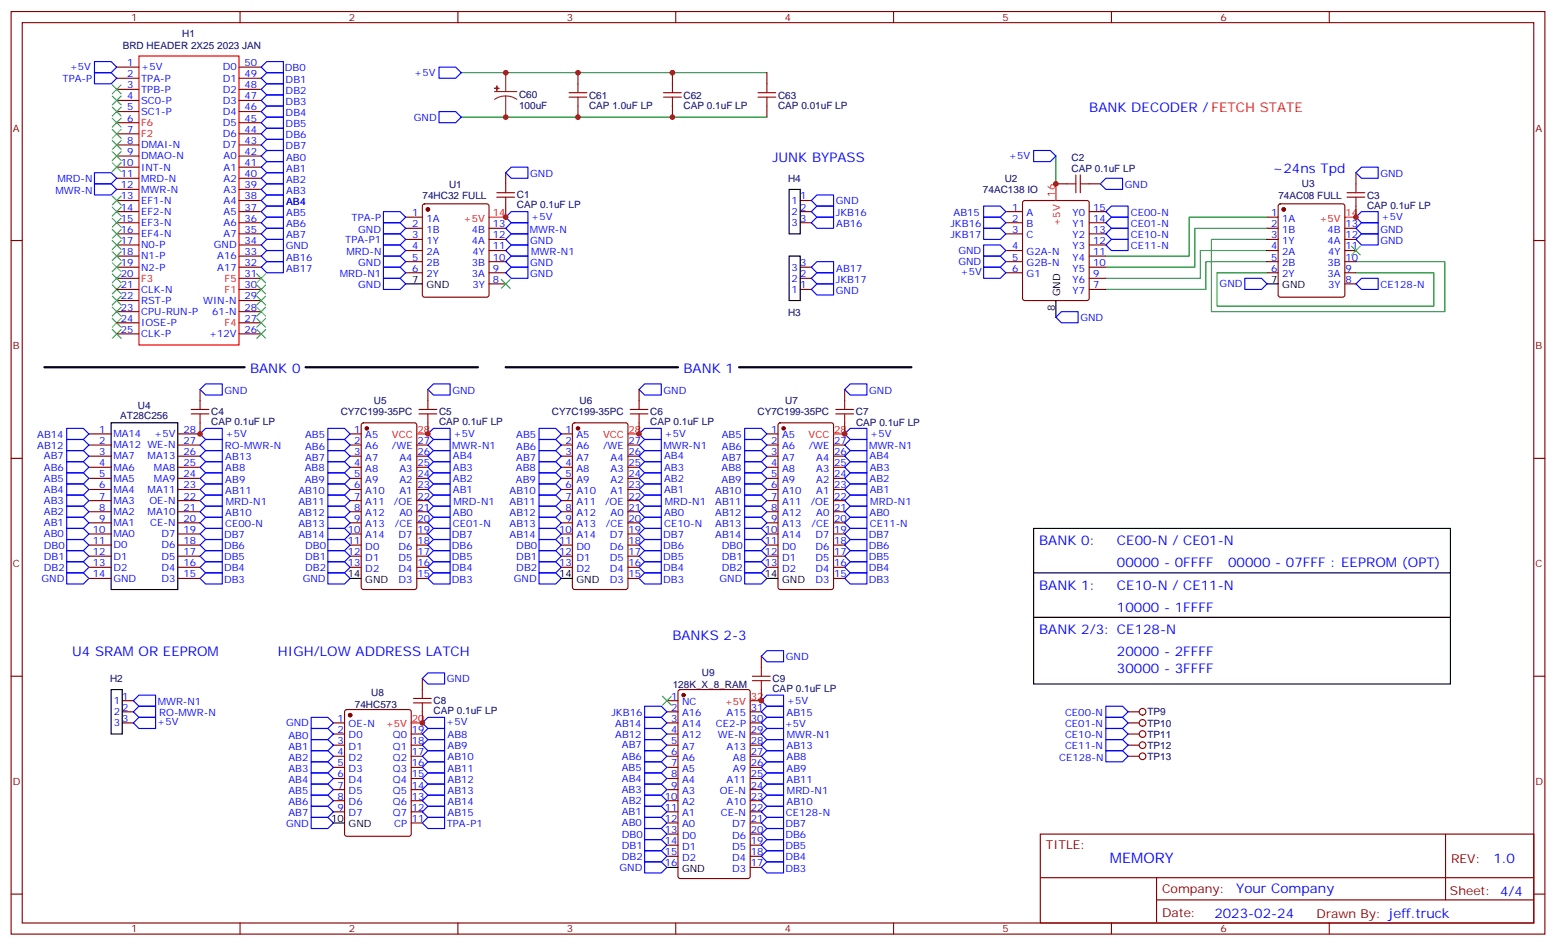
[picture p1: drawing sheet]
<svg xmlns="http://www.w3.org/2000/svg" width="494mm" height="300mm" viewBox="0 0 494 300" stroke-linecap="round" stroke-linejoin="round" font-family="sans-serif">
<defs><g id="words">
<text font-size="4.6" fill="#00f" x="352.3" y="273.8">MEMORY</text>
<g font-size="4.2" fill="#00f">
<text x="345.7" y="35.4">BANK DECODER / FETCH STATE</text>
<text x="245.2" y="51.3">JUNK BYPASS</text>
<text x="403.9" y="54.8">~24ns Tpd</text>
<text x="79.4" y="118.3">BANK 0</text>
<text x="217" y="118.3">BANK 1</text>
<text x="329.8" y="173">BANK 0:</text>
<text x="354.5" y="173">CE00-N / CE01-N</text>
<text x="354.5" y="180.1">00000 - 0FFFF</text>
<text x="389.8" y="180.1">00000 - 07FFF : EEPROM (OPT)</text>
<text x="329.8" y="187.1">BANK 1:</text>
<text x="354.5" y="187.1">CE10-N / CE11-N</text>
<text x="354.5" y="194.2">10000 - 1FFFF</text>
<text x="213.4" y="203">BANKS 2-3</text>
<text x="329.8" y="201.2">BANK 2/3: CE128-N</text>
<text x="22.9" y="208.3">U4 SRAM OR EEPROM</text>
<text x="88.2" y="208.3">HIGH/LOW ADDRESS LATCH</text>
<text x="354.5" y="208.3">20000 - 2FFFF</text>
<text x="354.5" y="213.6">30000 - 3FFFF</text>
<text x="474" y="274">1.0</text>
<text x="392.4" y="283.5">Your Company</text>
<text x="385.5" y="291.4">2023-02-24</text>
</g>
<g font-size="3.9" fill="#800">
<text x="332" y="269.3">TITLE:</text>
<text x="460.6" y="274">REV:</text>
<text x="368.9" y="283.5">Company:</text>
<text x="460.2" y="284.1">Sheet: 4/4</text>
<text x="368.9" y="291.2">Date:</text>
<text x="417.9" y="291.3">Drawn By: jeff.truck</text>
</g>
<g font-size="3.2" fill="#800">
<text x="41.6" y="6.7">1</text>
<text x="110.8" y="6.7">2</text>
<text x="179.9" y="6.7">3</text>
<text x="249.1" y="6.7">4</text>
<text x="318.2" y="6.7">5</text>
<text x="387.3" y="6.7">6</text>
<text x="4.1" y="41.8">A</text>
<text x="487.4" y="41.8">A</text>
<text x="4.1" y="110.9">B</text>
<text x="487.4" y="110.9">B</text>
<text x="4.1" y="180.1">C</text>
<text x="487.4" y="180.1">C</text>
<text x="4.1" y="249.2">D</text>
<text x="487.4" y="249.2">D</text>
<text x="41.6" y="295.9">1</text>
<text x="110.8" y="295.9">2</text>
<text x="179.9" y="295.9">3</text>
<text x="249.1" y="295.9">4</text>
<text x="318.2" y="295.9">5</text>
<text x="387.3" y="295.9">6</text>
</g>
<g font-size="3.2" fill="#000080">
<text x="57.9" y="11.9">H1</text>
<text x="39" y="15.4">BRD HEADER 2X25 2023 JAN</text>
<text x="164.7" y="34.5">100uF</text>
<text x="164.7" y="31.2">C60</text>
<text x="187" y="34.4">CAP 1.0uF LP</text>
<text x="187" y="31.3">C61</text>
<text x="217" y="34.4">CAP 0.1uF LP</text>
<text x="217" y="31.3">C62</text>
<text x="246.9" y="34.4">CAP 0.01uF LP</text>
<text x="246.9" y="31.3">C63</text>
<text x="340.1" y="51.2">C2</text>
<text x="142.5" y="59.5">U1</text>
<text x="250.1" y="57.7">H4</text>
<text x="318.9" y="57.7">U2</text>
<text x="340.1" y="54.5">CAP 0.1uF LP</text>
<text x="413.3" y="59.5">U3</text>
<text x="134.1" y="63.1">74HC32 FULL</text>
<text x="164" y="62.9">C1</text>
<text x="312" y="61.2">74AC138 IO</text>
<text x="405.8" y="63">74AC08 FULL</text>
<text x="433.9" y="63.1">C3</text>
<text x="164" y="66.1">CAP 0.1uF LP</text>
<text x="433.9" y="66.2">CAP 0.1uF LP</text>
<text x="250.1" y="100.2">H3</text>
<text x="43.8" y="129.8">U4</text>
<text x="67" y="131.8">C4</text>
<text x="108.1" y="131.8">CY7C199-35PC</text>
<text x="118.7" y="128.3">U5</text>
<text x="139.4" y="131.8">C5</text>
<text x="175.2" y="131.8">CY7C199-35PC</text>
<text x="184" y="128.3">U6</text>
<text x="206.4" y="131.8">C6</text>
<text x="240.4" y="131.8">CY7C199-35PC</text>
<text x="249.2" y="128.3">U7</text>
<text x="271.6" y="131.8">C7</text>
<text x="38.2" y="132.9">AT28C256</text>
<text x="67" y="135">CAP 0.1uF LP</text>
<text x="139.3" y="135">CAP 0.1uF LP</text>
<text x="206.4" y="135">CAP 0.1uF LP</text>
<text x="271.7" y="135.3">CAP 0.1uF LP</text>
<text x="222.8" y="214.7">U9</text>
<text x="34.9" y="216.5">H2</text>
<text x="117.8" y="221">U8</text>
<text x="213.5" y="218.3">128K_X_8_RAM</text>
<text x="245.2" y="219.7">CAP 0.1uF LP</text>
<text x="245.2" y="216.5">C9</text>
<text x="112.6" y="224.6">74HC573</text>
<text x="137.6" y="226.7">CAP 0.1uF LP</text>
<text x="137.6" y="223.5">C8</text>
<text x="364.2" y="227.1">TP9</text>
<text x="364.2" y="230.6">TP10</text>
<text x="364.2" y="234.1">TP11</text>
<text x="364.2" y="237.6">TP12</text>
<text x="364.2" y="241.2">TP13</text>
</g>
<g font-size="3.2" fill="#00f">
<text x="22.1" y="22.3">+5V</text>
<text x="40.3" y="21">1</text>
<text x="44.8" y="22.4">+5V</text>
<text x="70.7" y="22.4">D0</text>
<text x="77.6" y="21">50</text>
<text x="90.4" y="22.6">DB0</text>
<text x="19.9" y="26.1">TPA-P</text>
<text x="40.3" y="24.5">2</text>
<text x="40.3" y="28">3</text>
<text x="44.8" y="25.9">TPA-P</text>
<text x="44.8" y="29.4">TPB-P</text>
<text x="70.7" y="29.4">D2</text>
<text x="70.7" y="25.9">D1</text>
<text x="77.6" y="28">48</text>
<text x="77.6" y="24.5">49</text>
<text x="90.7" y="26.2">DB1</text>
<text x="90.7" y="29.8">DB2</text>
<text x="131.5" y="24">+5V</text>
<text x="40.3" y="31.5">4</text>
<text x="40.3" y="35.1">5</text>
<text x="44.8" y="32.9">SC0-P</text>
<text x="70.7" y="32.9">D3</text>
<text x="77.6" y="35.1">46</text>
<text x="77.6" y="31.5">47</text>
<text x="90.7" y="33.3">DB3</text>
<text x="40.3" y="38.6">6</text>
<text x="44.8" y="36.5">SC1-P</text>
<text x="70.7" y="40">D5</text>
<text x="70.7" y="36.5">D4</text>
<text x="77.6" y="38.6">45</text>
<text x="90.7" y="36.8">DB4</text>
<text x="90.7" y="40.3">DB5</text>
<text x="131.3" y="38.5">GND</text>
<text x="40.3" y="42.1">7</text>
<text x="40.3" y="45.6">8</text>
<text x="44.8" y="47.1">DMAI-N</text>
<text x="70.7" y="47.1">D7</text>
<text x="70.7" y="43.5">D6</text>
<text x="77.6" y="45.6">43</text>
<text x="77.6" y="42.1">44</text>
<text x="90.7" y="43.9">DB6</text>
<text x="90.7" y="47.4">DB7</text>
<text x="38.3" y="52.7">10</text>
<text x="40.3" y="49.2">9</text>
<text x="44.8" y="50.6">DMAO-N</text>
<text x="71" y="50.6">A0</text>
<text x="77.6" y="52.7">41</text>
<text x="77.6" y="49.2">42</text>
<text x="90.8" y="51">AB0</text>
<text x="320.2" y="50.5">+5V</text>
<text x="18.3" y="57.9">MRD-N</text>
<text x="38.3" y="56.2">11</text>
<text x="38.3" y="59.8">12</text>
<text x="44.8" y="54.1">INT-N</text>
<text x="44.8" y="57.6">MRD-N</text>
<text x="71" y="57.6">A2</text>
<text x="71" y="54.1">A1</text>
<text x="77.6" y="59.8">39</text>
<text x="77.6" y="56.2">40</text>
<text x="90.8" y="58">AB2</text>
<text x="90.8" y="54.5">AB1</text>
<text x="168.3" y="56.2">GND</text>
<text x="357" y="59.7">GND</text>
<text x="438.2" y="56.2">GND</text>
<text x="17.6" y="61.5">MWR-N</text>
<text x="38.3" y="63.3">13</text>
<text x="44.8" y="61.2">MWR-N</text>
<text x="44.8" y="64.7">EF1-N</text>
<text x="71" y="64.7">A4</text>
<text x="71" y="61.2">A3</text>
<text x="77.6" y="63.3">38</text>
<text x="90.8" y="65.1">AB4</text>
<text x="90.8" y="61.5">AB3</text>
<text x="251.3" y="64.7">1</text>
<text x="254" y="63.3">1</text>
<text x="265.3" y="64.8">GND</text>
<text x="38.3" y="66.8">14</text>
<text x="38.3" y="70.3">15</text>
<text x="44.8" y="68.2">EF2-N</text>
<text x="44.8" y="71.8">EF3-N</text>
<text x="71" y="71.8">A6</text>
<text x="71" y="68.2">A5</text>
<text x="77.6" y="70.3">36</text>
<text x="77.6" y="66.8">37</text>
<text x="90.8" y="68.6">AB5</text>
<text x="111.6" y="70.2">TPA-P</text>
<text x="130.8" y="68.6">1</text>
<text x="135.4" y="70.3">1A</text>
<text x="168.6" y="69.9">+5V</text>
<text x="251.3" y="68.2">2</text>
<text x="251.3" y="71.8">3</text>
<text x="254" y="66.8">2</text>
<text x="254" y="70.3">3</text>
<text x="265.3" y="68.6">JKB16</text>
<text x="302.7" y="68.5">AB15</text>
<text x="321.3" y="66.8">1</text>
<text x="321.3" y="70.3">2</text>
<text x="325.9" y="68.6">A</text>
<text x="340.4" y="68.6">Y0</text>
<text x="347" y="70.3">14</text>
<text x="347" y="66.8">15</text>
<text x="359" y="68.5">CE00-N</text>
<text x="403.5" y="68.6">1</text>
<text x="407" y="70.3">1A</text>
<text x="438.5" y="69.9">+5V</text>
<text x="38.3" y="73.9">16</text>
<text x="38.3" y="77.4">17</text>
<text x="44.8" y="75.3">EF4-N</text>
<text x="71" y="75.3">A7</text>
<text x="77.6" y="77.4">34</text>
<text x="77.6" y="73.9">35</text>
<text x="90.8" y="72.1">AB6</text>
<text x="90.8" y="75.7">AB7</text>
<text x="109.6" y="77.2">TPA-P1</text>
<text x="113.7" y="73.8">GND</text>
<text x="130.8" y="72.1">2</text>
<text x="130.8" y="75.6">3</text>
<text x="135.4" y="73.9">1B</text>
<text x="135.4" y="77.4">1Y</text>
<text x="149.7" y="73.9">4B</text>
<text x="149.7" y="77.4">4A</text>
<text x="156.5" y="75.6">12</text>
<text x="156.5" y="72.1">13</text>
<text x="168.1" y="73.8">MWR-N</text>
<text x="168.3" y="77.3">GND</text>
<text x="265.4" y="72.1">AB16</text>
<text x="301.7" y="72.1">JKB16</text>
<text x="301.7" y="75.7">JKB17</text>
<text x="321.3" y="73.9">3</text>
<text x="325.9" y="72.1">B</text>
<text x="325.9" y="75.6">C</text>
<text x="340.4" y="75.6">Y2</text>
<text x="340.4" y="72.1">Y1</text>
<text x="347" y="77.4">12</text>
<text x="347" y="73.9">13</text>
<text x="359" y="75.5">CE10-N</text>
<text x="359" y="72">CE01-N</text>
<text x="403.5" y="72.1">2</text>
<text x="403.5" y="75.6">3</text>
<text x="407" y="73.9">1B</text>
<text x="407" y="77.4">1Y</text>
<text x="421.4" y="73.9">4B</text>
<text x="421.4" y="77.4">4A</text>
<text x="427" y="75.6">12</text>
<text x="427" y="72.1">13</text>
<text x="438.2" y="73.8">GND</text>
<text x="438.2" y="77.3">GND</text>
<text x="38.3" y="80.9">18</text>
<text x="44.8" y="78.8">N0-P</text>
<text x="44.8" y="82.3">N1-P</text>
<text x="67.9" y="78.8">GND</text>
<text x="68.9" y="82.3">A16</text>
<text x="77.6" y="80.9">33</text>
<text x="90.7" y="79">GND</text>
<text x="90.8" y="82.7">AB16</text>
<text x="110" y="80.8">MRD-N</text>
<text x="130.8" y="79.2">4</text>
<text x="130.8" y="82.7">5</text>
<text x="135.4" y="80.9">2A</text>
<text x="149.9" y="80.9">4Y</text>
<text x="156.5" y="82.7">10</text>
<text x="156.5" y="79.2">11</text>
<text x="168.6" y="80.8">MWR-N1</text>
<text x="304.2" y="80.6">GND</text>
<text x="321.3" y="79.2">4</text>
<text x="321.3" y="82.7">5</text>
<text x="325.9" y="80.9">G2A-N</text>
<text x="340.4" y="82.7">Y4</text>
<text x="340.4" y="79.2">Y3</text>
<text x="347" y="80.9">11</text>
<text x="359" y="79.1">CE11-N</text>
<text x="403.5" y="79.2">4</text>
<text x="403.5" y="82.7">5</text>
<text x="407" y="80.9">2A</text>
<text x="421.6" y="80.9">4Y</text>
<text x="427" y="82.7">10</text>
<text x="427" y="79.2">11</text>
<text x="38.3" y="84.5">19</text>
<text x="38.3" y="88">20</text>
<text x="44.8" y="85.9">N2-P</text>
<text x="68.9" y="85.9">A17</text>
<text x="77.6" y="88">31</text>
<text x="77.6" y="84.5">32</text>
<text x="90.8" y="86.2">AB17</text>
<text x="107.8" y="87.8">MRD-N1</text>
<text x="113.7" y="84.4">GND</text>
<text x="130.8" y="86.2">6</text>
<text x="135.4" y="84.5">2B</text>
<text x="135.4" y="88">2Y</text>
<text x="149.7" y="84.5">3B</text>
<text x="149.7" y="88">3A</text>
<text x="156.5" y="89.7">8</text>
<text x="156.5" y="86.2">9</text>
<text x="168.3" y="84.4">GND</text>
<text x="168.3" y="87.9">GND</text>
<text x="251.3" y="89.4">2</text>
<text x="251.3" y="85.9">3</text>
<text x="254" y="88">2</text>
<text x="254" y="84.5">3</text>
<text x="265.3" y="89.8">JKB17</text>
<text x="265.4" y="86.2">AB17</text>
<text x="304.2" y="84.2">GND</text>
<text x="304.9" y="87.3">+5V</text>
<text x="321.3" y="86.2">6</text>
<text x="325.9" y="84.5">G2B-N</text>
<text x="325.9" y="88">G1</text>
<text x="340.4" y="89.7">Y6</text>
<text x="340.4" y="86.2">Y5</text>
<text x="347" y="88">9</text>
<text x="347" y="84.5">10</text>
<text x="403.5" y="86.2">6</text>
<text x="407" y="84.5">2B</text>
<text x="407" y="88">2Y</text>
<text x="421.4" y="84.5">3B</text>
<text x="421.4" y="88">3A</text>
<text x="427" y="89.7">8</text>
<text x="427" y="86.2">9</text>
<text x="38.3" y="91.5">21</text>
<text x="38.3" y="95">22</text>
<text x="44.8" y="92.9">CLK-N</text>
<text x="77.6" y="95">29</text>
<text x="77.6" y="91.5">30</text>
<text x="113.7" y="91.4">GND</text>
<text x="149.9" y="91.5">3Y</text>
<text x="251.3" y="92.9">1</text>
<text x="254" y="91.5">1</text>
<text x="265.3" y="93.2">GND</text>
<text x="340.4" y="93.3">Y7</text>
<text x="347" y="91.5">7</text>
<text x="387.1" y="91.2">GND</text>
<text x="421.6" y="91.5">3Y</text>
<text x="438.2" y="91.5">CE128-N</text>
<text x="38.3" y="98.6">23</text>
<text x="44.8" y="96.4">RST-P</text>
<text x="44.8" y="100">CPU-RUN-P</text>
<text x="64.5" y="96.4">WIN-N</text>
<text x="67.3" y="100">61-N</text>
<text x="77.6" y="98.6">28</text>
<text x="38.3" y="102.1">24</text>
<text x="38.3" y="105.6">25</text>
<text x="44.8" y="103.5">IOSE-P</text>
<text x="44.8" y="107">CLK-P</text>
<text x="66.3" y="107">+12V</text>
<text x="77.6" y="105.6">26</text>
<text x="77.6" y="102.1">27</text>
<text x="342.9" y="102">GND</text>
<text x="71.3" y="125">GND</text>
<text x="143.6" y="125">GND</text>
<text x="210.6" y="125">GND</text>
<text x="275.9" y="125">GND</text>
<text x="31.5" y="137.4">1</text>
<text x="58.2" y="137.4">28</text>
<text x="112.5" y="137.4">1</text>
<text x="179.5" y="137.4">1</text>
<text x="244.8" y="137.4">1</text>
<text x="11.8" y="139">AB14</text>
<text x="11.8" y="142.6">AB12</text>
<text x="31.5" y="140.9">2</text>
<text x="36" y="138.8">MA14</text>
<text x="36" y="142.3">MA12 WE-N</text>
<text x="49" y="138.8">+5V</text>
<text x="58.2" y="140.9">27</text>
<text x="71.3" y="142.6">RO-MWR-N</text>
<text x="71.6" y="138.7">+5V</text>
<text x="96.8" y="139.2">AB5</text>
<text x="96.8" y="142.7">AB6</text>
<text x="112.5" y="140.9">2</text>
<text x="116" y="139.1">A5</text>
<text x="116" y="142.7">A6</text>
<text x="124.4" y="142.7">/WE</text>
<text x="132.5" y="140.9">27</text>
<text x="143.5" y="142.6">MWR-N1</text>
<text x="143.9" y="138.7">+5V</text>
<text x="163.8" y="139.2">AB5</text>
<text x="163.9" y="142.7">AB6</text>
<text x="179.5" y="140.9">2</text>
<text x="183" y="139.1">A5</text>
<text x="183" y="142.7">A6</text>
<text x="191.4" y="142.7">/WE</text>
<text x="199.5" y="140.9">27</text>
<text x="210.6" y="142.6">MWR-N1</text>
<text x="211" y="138.7">+5V</text>
<text x="229.1" y="139.2">AB5</text>
<text x="229.1" y="142.7">AB6</text>
<text x="244.8" y="140.9">2</text>
<text x="248.2" y="139.1">A5</text>
<text x="248.2" y="142.7">A6</text>
<text x="256.7" y="142.7">/WE</text>
<text x="264.8" y="140.9">27</text>
<text x="275.8" y="142.6">MWR-N1</text>
<text x="276.2" y="138.7">+5V</text>
<text x="13.9" y="149.3">AB6</text>
<text x="13.9" y="145.8">AB7</text>
<text x="31.5" y="144.4">3</text>
<text x="31.5" y="148">4</text>
<text x="36" y="145.8">MA7</text>
<text x="36" y="149.4">MA6</text>
<text x="46.9" y="145.8">MA13</text>
<text x="48.9" y="149.4">MA8</text>
<text x="58.2" y="144.4">26</text>
<text x="58.2" y="148">25</text>
<text x="71.5" y="149.6">AB8</text>
<text x="71.5" y="146.1">AB13</text>
<text x="96.7" y="149.6">AB8</text>
<text x="96.8" y="146.2">AB7</text>
<text x="112.5" y="144.4">3</text>
<text x="112.5" y="148">4</text>
<text x="116" y="146.2">A7</text>
<text x="116" y="149.7">A8</text>
<text x="126.8" y="149.7">A3</text>
<text x="126.8" y="146.2">A4</text>
<text x="132.5" y="148">25</text>
<text x="132.5" y="144.4">26</text>
<text x="143.7" y="145.8">AB4</text>
<text x="143.8" y="149.3">AB3</text>
<text x="163.8" y="149.6">AB8</text>
<text x="163.9" y="146.2">AB7</text>
<text x="179.5" y="144.4">3</text>
<text x="179.5" y="148">4</text>
<text x="183" y="146.2">A7</text>
<text x="183" y="149.7">A8</text>
<text x="193.8" y="149.7">A3</text>
<text x="193.8" y="146.2">A4</text>
<text x="199.5" y="148">25</text>
<text x="199.5" y="144.4">26</text>
<text x="210.8" y="145.8">AB4</text>
<text x="210.8" y="149.3">AB3</text>
<text x="229" y="149.6">AB8</text>
<text x="229.1" y="146.2">AB7</text>
<text x="244.8" y="144.4">3</text>
<text x="244.8" y="148">4</text>
<text x="248.2" y="146.2">A7</text>
<text x="248.2" y="149.7">A8</text>
<text x="259.1" y="149.7">A3</text>
<text x="259.1" y="146.2">A4</text>
<text x="264.8" y="148">25</text>
<text x="264.8" y="144.4">26</text>
<text x="276" y="145.8">AB4</text>
<text x="276.1" y="149.3">AB3</text>
<text x="13.9" y="152.9">AB5</text>
<text x="31.5" y="151.5">5</text>
<text x="31.5" y="155">6</text>
<text x="36" y="152.9">MA5</text>
<text x="48.9" y="152.9">MA9</text>
<text x="58.2" y="151.5">24</text>
<text x="58.2" y="155">23</text>
<text x="71.5" y="153.2">AB9</text>
<text x="96.7" y="153.2">AB9</text>
<text x="112.5" y="151.5">5</text>
<text x="112.5" y="155">6</text>
<text x="116" y="153.2">A9</text>
<text x="126.8" y="153.2">A2</text>
<text x="132.5" y="155">23</text>
<text x="132.5" y="151.5">24</text>
<text x="143.7" y="152.9">AB2</text>
<text x="163.8" y="153.2">AB9</text>
<text x="179.5" y="151.5">5</text>
<text x="179.5" y="155">6</text>
<text x="183" y="153.2">A9</text>
<text x="193.8" y="153.2">A2</text>
<text x="199.5" y="155">23</text>
<text x="199.5" y="151.5">24</text>
<text x="210.8" y="152.9">AB2</text>
<text x="229" y="153.2">AB9</text>
<text x="244.8" y="151.5">5</text>
<text x="244.8" y="155">6</text>
<text x="248.2" y="153.2">A9</text>
<text x="259.1" y="153.2">A2</text>
<text x="264.8" y="155">23</text>
<text x="264.8" y="151.5">24</text>
<text x="276" y="152.9">AB2</text>
<text x="13.9" y="159.9">AB3</text>
<text x="13.9" y="156.4">AB4</text>
<text x="31.5" y="158.5">7</text>
<text x="36" y="156.4">MA4</text>
<text x="36" y="159.9">MA3</text>
<text x="46.9" y="156.4">MA11</text>
<text x="47.4" y="159.9">OE-N</text>
<text x="58.2" y="158.5">22</text>
<text x="71.5" y="156.7">AB11</text>
<text x="71.6" y="160.2">MRD-N1</text>
<text x="94.7" y="156.7">AB10</text>
<text x="94.7" y="160.2">AB11</text>
<text x="112.5" y="158.5">7</text>
<text x="116" y="156.8">A10</text>
<text x="116" y="160.3">A11</text>
<text x="125" y="160.3">/OE</text>
<text x="126.8" y="156.8">A1</text>
<text x="132.5" y="158.5">22</text>
<text x="143.8" y="156.4">AB1</text>
<text x="144" y="160.2">MRD-N1</text>
<text x="161.8" y="156.7">AB10</text>
<text x="161.8" y="160.2">AB11</text>
<text x="179.5" y="158.5">7</text>
<text x="183" y="156.8">A10</text>
<text x="183" y="160.3">A11</text>
<text x="192.1" y="160.3">/OE</text>
<text x="193.8" y="156.8">A1</text>
<text x="199.5" y="158.5">22</text>
<text x="210.8" y="156.4">AB1</text>
<text x="211" y="160.2">MRD-N1</text>
<text x="227" y="156.7">AB10</text>
<text x="227" y="160.2">AB11</text>
<text x="244.8" y="158.5">7</text>
<text x="248.2" y="156.8">A10</text>
<text x="248.2" y="160.3">A11</text>
<text x="257.3" y="160.3">/OE</text>
<text x="259.1" y="156.8">A1</text>
<text x="264.8" y="158.5">22</text>
<text x="276.1" y="156.4">AB1</text>
<text x="276.2" y="160.2">MRD-N1</text>
<text x="13.9" y="167">AB1</text>
<text x="13.9" y="163.5">AB2</text>
<text x="31.5" y="162.1">8</text>
<text x="31.5" y="165.6">9</text>
<text x="36" y="163.5">MA2</text>
<text x="36" y="167">MA1</text>
<text x="46.9" y="163.5">MA10</text>
<text x="47.7" y="167">CE-N</text>
<text x="58.2" y="162.1">21</text>
<text x="58.2" y="165.6">20</text>
<text x="71.5" y="167.3">CE00-N</text>
<text x="71.5" y="163.7">AB10</text>
<text x="94.7" y="163.7">AB12</text>
<text x="94.7" y="167.3">AB13</text>
<text x="112.5" y="162.1">8</text>
<text x="112.5" y="165.6">9</text>
<text x="116" y="163.8">A12</text>
<text x="116" y="167.4">A13</text>
<text x="125.3" y="167.4">/CE</text>
<text x="126.8" y="163.8">A0</text>
<text x="132.5" y="165.6">20</text>
<text x="132.5" y="162.1">21</text>
<text x="143.7" y="163.8">AB0</text>
<text x="143.8" y="167.3">CE01-N</text>
<text x="161.8" y="163.7">AB12</text>
<text x="161.8" y="167.3">AB13</text>
<text x="179.5" y="162.1">8</text>
<text x="179.5" y="165.6">9</text>
<text x="183" y="163.8">A12</text>
<text x="183" y="167.4">A13</text>
<text x="192.3" y="167.4">/CE</text>
<text x="193.8" y="163.8">A0</text>
<text x="199.5" y="165.6">20</text>
<text x="199.5" y="162.1">21</text>
<text x="210.8" y="163.8">AB0</text>
<text x="210.8" y="167.3">CE10-N</text>
<text x="227" y="163.7">AB12</text>
<text x="227" y="167.3">AB13</text>
<text x="244.8" y="162.1">8</text>
<text x="244.8" y="165.6">9</text>
<text x="248.2" y="163.8">A12</text>
<text x="248.2" y="167.4">A13</text>
<text x="257.6" y="167.4">/CE</text>
<text x="259.1" y="163.8">A0</text>
<text x="264.8" y="165.6">20</text>
<text x="264.8" y="162.1">21</text>
<text x="276" y="163.8">AB0</text>
<text x="276.1" y="167.3">CE11-N</text>
<text x="13.9" y="170.5">AB0</text>
<text x="29.5" y="169.1">10</text>
<text x="29.5" y="172.6">11</text>
<text x="36" y="170.5">MA0</text>
<text x="51.3" y="170.5">D7</text>
<text x="58.2" y="169.1">19</text>
<text x="58.2" y="172.6">18</text>
<text x="71.1" y="170.8">DB7</text>
<text x="94.7" y="170.8">AB14</text>
<text x="110.4" y="169.1">10</text>
<text x="110.4" y="172.6">11</text>
<text x="116" y="170.9">A14</text>
<text x="126.5" y="170.9">D7</text>
<text x="132.5" y="172.6">18</text>
<text x="132.5" y="169.1">19</text>
<text x="143.5" y="170.8">DB7</text>
<text x="161.8" y="170.8">AB14</text>
<text x="177.5" y="169.1">10</text>
<text x="177.5" y="172.6">11</text>
<text x="183" y="170.9">A14</text>
<text x="193.6" y="170.9">D7</text>
<text x="199.5" y="172.6">18</text>
<text x="199.5" y="169.1">19</text>
<text x="210.5" y="170.8">DB7</text>
<text x="227" y="170.8">AB14</text>
<text x="242.7" y="169.1">10</text>
<text x="242.7" y="172.6">11</text>
<text x="248.2" y="170.9">A14</text>
<text x="258.8" y="170.9">D7</text>
<text x="264.8" y="172.6">18</text>
<text x="264.8" y="169.1">19</text>
<text x="275.7" y="170.8">DB7</text>
<text x="14" y="177.7">DB1</text>
<text x="14" y="174.2">DB0</text>
<text x="29.5" y="176.2">12</text>
<text x="29.5" y="179.7">13</text>
<text x="36" y="174.1">D0</text>
<text x="36" y="177.6">D1</text>
<text x="51.3" y="174.1">D6</text>
<text x="51.3" y="177.6">D5</text>
<text x="58.2" y="176.2">17</text>
<text x="58.2" y="179.7">16</text>
<text x="71.1" y="174.3">DB6</text>
<text x="71.1" y="177.8">DB5</text>
<text x="96.9" y="177.7">DB1</text>
<text x="96.9" y="174.2">DB0</text>
<text x="110.4" y="176.2">12</text>
<text x="110.4" y="179.7">13</text>
<text x="116" y="174.4">D0</text>
<text x="116" y="177.9">D1</text>
<text x="126.5" y="177.9">D5</text>
<text x="126.5" y="174.4">D6</text>
<text x="132.5" y="179.7">16</text>
<text x="132.5" y="176.2">17</text>
<text x="143.5" y="177.8">DB5</text>
<text x="143.5" y="174.3">DB6</text>
<text x="163.9" y="177.7">DB1</text>
<text x="163.9" y="174.2">DB0</text>
<text x="177.5" y="176.2">12</text>
<text x="177.5" y="179.7">13</text>
<text x="183" y="174.4">D0</text>
<text x="183" y="177.9">D1</text>
<text x="193.6" y="177.9">D5</text>
<text x="193.6" y="174.4">D6</text>
<text x="199.5" y="179.7">16</text>
<text x="199.5" y="176.2">17</text>
<text x="210.5" y="177.8">DB5</text>
<text x="210.5" y="174.3">DB6</text>
<text x="229.1" y="177.7">DB1</text>
<text x="229.1" y="174.2">DB0</text>
<text x="242.7" y="176.2">12</text>
<text x="242.7" y="179.7">13</text>
<text x="248.2" y="174.4">D0</text>
<text x="248.2" y="177.9">D1</text>
<text x="258.8" y="177.9">D5</text>
<text x="258.8" y="174.4">D6</text>
<text x="264.8" y="179.7">16</text>
<text x="264.8" y="176.2">17</text>
<text x="275.7" y="177.8">DB5</text>
<text x="275.7" y="174.3">DB6</text>
<text x="13.2" y="184.7">GND</text>
<text x="14" y="181.2">DB2</text>
<text x="29.5" y="183.2">14</text>
<text x="36" y="181.1">D2</text>
<text x="36" y="184.6">GND</text>
<text x="51.3" y="181.1">D4</text>
<text x="51.3" y="184.6">D3</text>
<text x="58.2" y="183.2">15</text>
<text x="71.1" y="181.4">DB4</text>
<text x="71.1" y="184.9">DB3</text>
<text x="96.1" y="184.7">GND</text>
<text x="96.9" y="181.2">DB2</text>
<text x="116" y="181.5">D2</text>
<text x="126.5" y="185">D3</text>
<text x="126.5" y="181.5">D4</text>
<text x="132.5" y="183.2">15</text>
<text x="143.5" y="184.9">DB3</text>
<text x="143.5" y="181.4">DB4</text>
<text x="163.1" y="184.7">GND</text>
<text x="163.9" y="181.2">DB2</text>
<text x="183" y="181.5">D2</text>
<text x="193.6" y="185">D3</text>
<text x="193.6" y="181.5">D4</text>
<text x="199.5" y="183.2">15</text>
<text x="210.5" y="184.9">DB3</text>
<text x="210.5" y="181.4">DB4</text>
<text x="228.4" y="184.7">GND</text>
<text x="229.1" y="181.2">DB2</text>
<text x="248.2" y="181.5">D2</text>
<text x="258.8" y="185">D3</text>
<text x="258.8" y="181.5">D4</text>
<text x="264.8" y="183.2">15</text>
<text x="275.7" y="184.9">DB3</text>
<text x="275.7" y="181.4">DB4</text>
<text x="249.4" y="209.6">GND</text>
<text x="141.8" y="216.5">GND</text>
<text x="36.1" y="223.4">1</text>
<text x="36.1" y="227">2</text>
<text x="38.8" y="222">1</text>
<text x="38.8" y="225.6">2</text>
<text x="50.1" y="223.7">MWR-N1</text>
<text x="50.5" y="227.3">RO-MWR-N</text>
<text x="194.1" y="227.4">JKB16</text>
<text x="213" y="222">1</text>
<text x="213" y="225.6">2</text>
<text x="216.5" y="223.8">NC</text>
<text x="216.5" y="227.3">A16</text>
<text x="230.6" y="227.3">A15</text>
<text x="238.3" y="225.6">31</text>
<text x="249.7" y="227.2">AB15</text>
<text x="249.8" y="223.3">+5V</text>
<text x="338" y="227.2">CE00-N</text>
<text x="36.1" y="230.5">3</text>
<text x="38.8" y="229.1">3</text>
<text x="49.9" y="230.2">+5V</text>
<text x="90.8" y="230.6">GND</text>
<text x="107.2" y="229.1">1</text>
<text x="107.2" y="232.6">2</text>
<text x="110.7" y="230.9">OE-N</text>
<text x="130.7" y="232.6">19</text>
<text x="141.6" y="230.2">+5V</text>
<text x="195.3" y="230.8">AB14</text>
<text x="213" y="229.1">3</text>
<text x="213" y="232.6">4</text>
<text x="216.5" y="230.9">A14</text>
<text x="227.2" y="230.9">CE2-P</text>
<text x="238.3" y="232.6">29</text>
<text x="238.3" y="229.1">30</text>
<text x="249.1" y="230.8">+5V</text>
<text x="338" y="230.8">CE01-N</text>
<text x="91.5" y="237.9">AB1</text>
<text x="91.6" y="234.4">AB0</text>
<text x="107.2" y="236.1">3</text>
<text x="107.2" y="239.7">4</text>
<text x="110.7" y="234.4">D0</text>
<text x="110.7" y="237.9">D1</text>
<text x="124.7" y="237.9">Q1</text>
<text x="124.7" y="234.4">Q0</text>
<text x="130.7" y="239.7">17</text>
<text x="130.7" y="236.1">18</text>
<text x="142.1" y="234.3">AB8</text>
<text x="142.1" y="237.8">AB9</text>
<text x="195.3" y="234.3">AB12</text>
<text x="197.4" y="237.5">AB7</text>
<text x="213" y="236.1">5</text>
<text x="213" y="239.7">6</text>
<text x="216.5" y="234.4">A12</text>
<text x="216.5" y="237.9">A7</text>
<text x="227.9" y="234.4">WE-N</text>
<text x="230.6" y="237.9">A13</text>
<text x="238.3" y="239.7">27</text>
<text x="238.3" y="236.1">28</text>
<text x="249.7" y="237.8">AB13</text>
<text x="249.7" y="234.3">MWR-N1</text>
<text x="338" y="234.3">CE10-N</text>
<text x="338" y="237.8">CE11-N</text>
<text x="91.5" y="245">AB3</text>
<text x="91.6" y="241.5">AB2</text>
<text x="107.2" y="243.2">5</text>
<text x="110.7" y="241.4">D2</text>
<text x="110.7" y="245">D3</text>
<text x="124.7" y="245">Q3</text>
<text x="124.7" y="241.4">Q2</text>
<text x="130.7" y="243.2">16</text>
<text x="142.1" y="241.3">AB10</text>
<text x="142.1" y="244.9">AB11</text>
<text x="197.4" y="244.6">AB5</text>
<text x="197.4" y="241.1">AB6</text>
<text x="213" y="243.2">7</text>
<text x="216.5" y="241.4">A6</text>
<text x="216.5" y="245">A5</text>
<text x="232.6" y="245">A9</text>
<text x="232.6" y="241.4">A8</text>
<text x="238.3" y="243.2">26</text>
<text x="249.7" y="241.3">AB8</text>
<text x="249.7" y="244.9">AB9</text>
<text x="336.2" y="241.5">CE128-N</text>
<text x="91.6" y="248.5">AB4</text>
<text x="107.2" y="246.7">6</text>
<text x="107.2" y="250.3">7</text>
<text x="110.7" y="248.5">D4</text>
<text x="124.7" y="248.5">Q4</text>
<text x="130.7" y="250.3">14</text>
<text x="130.7" y="246.7">15</text>
<text x="142.1" y="248.4">AB12</text>
<text x="142.1" y="251.9">AB13</text>
<text x="197.4" y="251.7">AB3</text>
<text x="197.4" y="248.1">AB4</text>
<text x="213" y="246.7">8</text>
<text x="213" y="250.3">9</text>
<text x="216.5" y="248.5">A4</text>
<text x="230.6" y="248.5">A11</text>
<text x="238.3" y="250.3">24</text>
<text x="238.3" y="246.7">25</text>
<text x="249.7" y="248.4">AB11</text>
<text x="249.8" y="252">MRD-N1</text>
<text x="91.5" y="252">AB5</text>
<text x="91.6" y="255.6">AB6</text>
<text x="107.2" y="253.8">8</text>
<text x="107.2" y="257.3">9</text>
<text x="110.7" y="252">D5</text>
<text x="110.7" y="255.6">D6</text>
<text x="124.7" y="255.6">Q6</text>
<text x="124.7" y="252">Q5</text>
<text x="130.7" y="257.3">12</text>
<text x="130.7" y="253.8">13</text>
<text x="142.1" y="255.5">AB14</text>
<text x="197.4" y="255.2">AB2</text>
<text x="211" y="253.8">10</text>
<text x="211" y="257.3">11</text>
<text x="216.5" y="252">A3</text>
<text x="216.5" y="255.6">A2</text>
<text x="228.5" y="252">OE-N</text>
<text x="230.6" y="255.6">A10</text>
<text x="238.3" y="257.3">22</text>
<text x="238.3" y="253.8">23</text>
<text x="249.7" y="255.5">AB10</text>
<text x="90.8" y="262.3">GND</text>
<text x="91.6" y="259.1">AB7</text>
<text x="110.7" y="259.1">D7</text>
<text x="124.7" y="259.1">Q7</text>
<text x="125.1" y="262.6">CP</text>
<text x="130.7" y="260.8">11</text>
<text x="141.8" y="262.5">TPA-P1</text>
<text x="142.1" y="259">AB15</text>
<text x="197.4" y="258.7">AB1</text>
<text x="197.4" y="262.2">AB0</text>
<text x="211" y="260.8">12</text>
<text x="216.5" y="259.1">A1</text>
<text x="216.5" y="262.6">A0</text>
<text x="228.8" y="259.1">CE-N</text>
<text x="232.4" y="262.6">D7</text>
<text x="238.3" y="260.8">21</text>
<text x="249.3" y="262.5">DB7</text>
<text x="249.4" y="259.1">CE128-N</text>
<text x="197.4" y="269.4">DB1</text>
<text x="197.4" y="265.9">DB0</text>
<text x="211" y="264.4">13</text>
<text x="211" y="267.9">14</text>
<text x="216.5" y="266.1">D0</text>
<text x="216.5" y="269.7">D1</text>
<text x="232.4" y="269.7">D5</text>
<text x="232.4" y="266.1">D6</text>
<text x="238.3" y="267.9">19</text>
<text x="238.3" y="264.4">20</text>
<text x="249.3" y="269.6">DB5</text>
<text x="249.3" y="266">DB6</text>
<text x="197.4" y="272.9">DB2</text>
<text x="211" y="271.4">15</text>
<text x="211" y="275">16</text>
<text x="216.5" y="273.2">D2</text>
<text x="232.4" y="273.2">D4</text>
<text x="238.3" y="275">17</text>
<text x="238.3" y="271.4">18</text>
<text x="249.3" y="273.1">DB4</text>
<text x="196.6" y="276.4">GND</text>
<text x="232.4" y="276.7">D3</text>
<text x="249.3" y="276.6">DB3</text>
</g>
<g font-size="3.2" fill="#f00">
<text x="44.8" y="40">F6</text>
<text x="44.8" y="43.5">F2</text>
<text x="334.8" y="62.4" transform="rotate(-90 334.8 62.4)">16</text>
<text x="147.1" y="70.3">+5V</text>
<text x="156.5" y="68.6">14</text>
<text x="336.5" y="71.7" transform="rotate(-90 336.5 71.7)">+5V</text>
<text x="418.8" y="70.3">+5V</text>
<text x="427" y="68.6">14</text>
<text x="44.8" y="89.4">F3</text>
<text x="71.3" y="89.4">F5</text>
<text x="71.3" y="92.9">F1</text>
<text x="71.3" y="103.5">F4</text>
<text x="132.5" y="137.4">28</text>
<text x="199.5" y="137.4">28</text>
<text x="264.8" y="137.4">28</text>
<text x="124.4" y="139.1">VCC</text>
<text x="191.4" y="139.1">VCC</text>
<text x="256.7" y="139.1">VCC</text>
<text x="230" y="223.8">+5V</text>
<text x="238.3" y="222">32</text>
<text x="122.4" y="230.9">+5V</text>
<text x="130.7" y="229.1">20</text>
</g>
<g font-size="3.2">
<text x="130.8" y="89.7">7</text>
<text x="403.5" y="89.7">7</text>
<text x="135.4" y="91.5">GND</text>
<text x="336.5" y="94.1" transform="rotate(-90 336.5 94.1)">GND</text>
<text x="407" y="91.5">GND</text>
<text x="334.8" y="98.6" transform="rotate(-90 334.8 98.6)">8</text>
<text x="110.4" y="183.2">14</text>
<text x="116" y="185">GND</text>
<text x="177.5" y="183.2">14</text>
<text x="183" y="185">GND</text>
<text x="242.7" y="183.2">14</text>
<text x="248.2" y="185">GND</text>
<text x="105.2" y="260.8">10</text>
<text x="110.7" y="262.6">GND</text>
<text x="216.5" y="276.7">GND</text>
</g>
</g></defs>
<g fill="none" stroke="#870000" stroke-width=".35">
<path d="M3.5 3.7h486.9v292.8h-486.9zM7.1 7.2h479.7v285.7h-479.7zM76.2 3.7v3.5M145.3 3.7v3.5M214.5 3.7v3.5M283.6 3.7v3.5M352.8 3.7v3.5M421.9 3.7v3.5M37 21.3h7.1M37 24.8h7.1M37 28.4h7.1M37 31.9h7.1"/>
<path d="M37 35.4h7.1M37 38.9h7.1M75.8 21.3h7.1M75.8 24.8h7.1M75.8 28.4h7.1M75.8 31.9h7.1M75.8 35.4h7.1M75.8 38.9h7.1M183.4 23.1v3.5M183.4 33.7v3.5M213.4 23.1v3.5M213.4 33.7v3.5"/>
<path d="M243.4 23.1v3.5M243.4 33.7v3.5M37 42.5h7.1M37 46h7.1M37 49.5h7.1M37 53.1h7.1M37 56.6h7.1M75.8 42.5h7.1M75.8 46h7.1M75.8 49.5h7.1M75.8 53.1h7.1M75.8 56.6h7.1"/>
<path d="M160.5 54.8v3.5M335.1 58.3h3.6M345.7 58.3h3.5M430.4 54.8v3.5M3.5 76.3h3.6M37 67.2h7.1M37 70.7h7.1M37 74.2h7.1M37 77.8h7.1M37 60.1h7.1M37 63.6h7.1M75.8 67.2h7.1"/>
<path d="M75.8 70.7h7.1M75.8 74.2h7.1M75.8 77.8h7.1M75.8 60.1h7.1M75.8 63.6h7.1M128.8 79.5h5.3M128.8 68.9h5.3M128.8 72.5h5.3M128.8 76h5.3M134.3 64.9l.5-.2h19.7l.5 .2 .2 .5v28.2l-.2 .5-.5 .2h-19.7l-.5-.2-.2-.5v-28.2zM155.2 79.5h5.3M155.2 72.5h5.3"/>
<path d="M155.2 76h5.3M160.5 65.4v3.5M254 67.2h3.5M254 70.7h3.5M254 63.6h3.5M319.3 67.2h5.3M319.3 70.7h5.3M319.3 74.2h5.3M319.3 79.5h5.3M324.8 63.8l.5-.2h19.7l.7 .5v30.6l-.4 .6-20 .1-.7-.5v-30.6zM345.7 67.2h5.3M345.7 70.7h5.3"/>
<path d="M345.7 74.2h5.3M345.7 77.8h5.3M402.2 79.5h3.5M402.2 68.9h3.5M402.2 72.5h3.5M402.2 76h3.5M405.9 64.9l.5-.2h19.8l.5 .2 .2 .5v28.2l-.3 .5-.4 .2h-19.8l-.5-.2-.2-.5v-28.2zM426.9 79.5h3.5M426.9 72.5h3.5M426.9 76h3.5M430.4 65.4v3.5M486.8 76.3h3.6"/>
<path d="M37 91.9h7.1M37 88.3h7.1M37 84.8h7.1M37 81.3h7.1M37 95.4h7.1M37 98.9h7.1M75.8 91.9h7.1M75.8 88.3h7.1M75.8 84.8h7.1M75.8 81.3h7.1M75.8 95.4h7.1M75.8 98.9h7.1"/>
<path d="M128.8 83h5.3M128.8 86.6h5.3M155.2 83h5.3M155.2 86.6h5.3M155.2 90.1h5.3M254 91.9h3.5M254 88.3h3.5M254 84.8h3.5M319.3 83h5.3M319.3 86.6h5.3M345.7 91.9h5.3M345.7 88.3h5.3"/>
<path d="M345.7 84.8h5.3M345.7 81.3h5.3M402.2 83h3.5M402.2 86.6h3.5M426.9 83h3.5M426.9 86.6h3.5M426.9 90.1h3.5M37 102.4h7.1M37 106h7.1M75.8 102.4h7.1M75.8 106h7.1M28.2 137.7h7.1"/>
<path d="M63.5 134.2v3.5h-7.1M63.5 123.6v3.5M111.1 137.7h3.6M114.9 134.4l.5-.2h16.2l.6 .4 .1 51.8-.5 .7h-16.4l-.7-.4v-51.8zM135.8 123.6v3.5M135.8 134.2v3.5M178.2 137.7h3.5M181.9 134.4l.5-.2h16.2l.7 .4v51.8l-.4 .7h-16.5l-.7-.4v-51.8zM202.8 123.6v3.5M202.8 134.2v3.5M243.4 137.7h3.5M247.2 134.4l.4-.2h16.3l.6 .4 .1 51.8-.5 .7h-16.5l-.6-.4-.1-51.8z"/>
<path d="M268.1 123.6v3.5M268.1 134.2v3.5M3.5 145.5h3.6M28.2 141.3h7.1M28.2 144.8h7.1M28.2 148.3h7.1M28.2 151.8h7.1M28.2 155.4h7.1M28.2 158.9h7.1M56.4 141.3h7.1M56.4 144.8h7.1M56.4 148.3h7.1"/>
<path d="M56.4 151.8h7.1M56.4 155.4h7.1M56.4 158.9h7.1M111.1 141.3h3.6M111.1 144.8h3.6M111.1 148.3h3.6M111.1 151.8h3.6M111.1 155.4h3.6M111.1 158.9h3.6M132.3 141.3h3.5M132.3 144.8h3.5M132.3 148.3h3.5"/>
<path d="M132.3 151.8h3.5M132.3 155.4h3.5M132.3 158.9h3.5M178.2 141.3h3.5M178.2 144.8h3.5M178.2 148.3h3.5M178.2 151.8h3.5M178.2 155.4h3.5M178.2 158.9h3.5M199.3 141.3h3.5M199.3 144.8h3.5M199.3 148.3h3.5"/>
<path d="M199.3 151.8h3.5M199.3 155.4h3.5M199.3 158.9h3.5M243.4 141.3h3.5M243.4 144.8h3.5M243.4 148.3h3.5M243.4 151.8h3.5M243.4 155.4h3.5M243.4 158.9h3.5M264.6 141.3h3.5M264.6 144.8h3.5M264.6 148.3h3.5"/>
<path d="M264.6 151.8h3.5M264.6 155.4h3.5M264.6 158.9h3.5M486.8 145.5h3.6M28.2 162.4h7.1M28.2 165.9h7.1M28.2 169.5h7.1M28.2 173h7.1M28.2 176.5h7.1M56.4 162.4h7.1M56.4 165.9h7.1M56.4 169.5h7.1"/>
<path d="M56.4 173h7.1M56.4 176.5h7.1M111.1 162.4h3.6M111.1 165.9h3.6M111.1 169.5h3.6M111.1 173h3.6M111.1 176.5h3.6M132.3 162.4h3.5M132.3 165.9h3.5M132.3 169.5h3.5M132.3 173h3.5M132.3 176.5h3.5"/>
<path d="M178.2 162.4h3.5M178.2 165.9h3.5M178.2 169.5h3.5M178.2 173h3.5M178.2 176.5h3.5M199.3 162.4h3.5M199.3 165.9h3.5M199.3 169.5h3.5M199.3 173h3.5M199.3 176.5h3.5M243.4 162.4h3.5M243.4 165.9h3.5"/>
<path d="M243.4 169.5h3.5M243.4 173h3.5M243.4 176.5h3.5M264.6 162.4h3.5M264.6 165.9h3.5M264.6 169.5h3.5M264.6 173h3.5M264.6 176.5h3.5M28.2 180.1h7.1M28.2 183.6h7.1M56.4 180.1h7.1M56.4 183.6h7.1"/>
<path d="M111.1 180.1h3.6M132.3 180.1h3.5M132.3 183.6h3.5M178.2 180.1h3.5M199.3 180.1h3.5M199.3 183.6h3.5M243.4 180.1h3.5M264.6 180.1h3.5M264.6 183.6h3.5M3.5 214.6h3.6M134.1 215.3v3.6M215.4 219.1l.5-.2h21.5l.7 .4v58.8l-.4 .7h-21.8l-.7-.4v-58.8z"/>
<path d="M241.7 208.3v3.5M241.7 218.9v3.5M486.8 214.6h3.6M38.8 222.4h3.5M38.8 225.9h3.5M38.8 229.4h3.5M105.8 229.4h3.6M105.8 233h3.6M105.8 236.5h3.6M109.6 225.4l.5-.2h19.7l.7 .4v39.1l-.4 .7h-20l-.7-.4v-39.1zM130.5 233h3.6M130.5 236.5h3.6"/>
<path d="M134.1 225.9v3.5M211.7 222.4h3.5M211.7 225.9h3.5M211.7 229.4h3.5M211.7 233h3.5M211.7 236.5h3.5M238.1 225.9h3.6M238.1 229.4h3.6M238.1 233h3.6M238.1 236.5h3.6M105.8 240h3.6M105.8 243.6h3.6"/>
<path d="M105.8 247.1h3.6M105.8 250.6h3.6M105.8 254.1h3.6M105.8 257.7h3.6M130.5 240h3.6M130.5 243.6h3.6M130.5 247.1h3.6M130.5 250.6h3.6M130.5 254.1h3.6M130.5 257.7h3.6M211.7 240h3.5M211.7 243.6h3.5"/>
<path d="M211.7 247.1h3.5M211.7 250.6h3.5M211.7 254.1h3.5M211.7 257.7h3.5M238.1 240h3.6M238.1 243.6h3.6M238.1 247.1h3.6M238.1 250.6h3.6M238.1 254.1h3.6M238.1 257.7h3.6M130.5 261.2h3.6M211.7 261.2h3.5"/>
<path d="M211.7 264.7h3.5M211.7 271.8h3.5M211.7 268.3h3.5M238.1 261.2h3.6M238.1 264.7h3.6M238.1 275.3h3.6M238.1 271.8h3.6M238.1 268.3h3.6M330.2 264.7h156.6v28.2h-156.6zM330.2 278.6h156.5M367.1 278.6v14.1M458.8 264.7v20.9"/>
<path d="M3.5 283.8h3.6M76.2 292.9v3.6M145.3 292.9v3.6M214.5 292.9v3.6M283.6 292.9v3.6M352.8 292.9v3.6M367.1 285.6h119.6M421.9 292.9v3.6M486.8 283.8h3.6"/>
</g>
<g fill="#870000" stroke="#870000" stroke-width=".35">
<circle cx="217" cy="220.6" r=".53"/>
<circle cx="407.5" cy="66.5" r=".53"/>
<circle cx="248.7" cy="136" r=".53"/>
<circle cx="183.4" cy="136" r=".53"/>
<circle cx="116.4" cy="136" r=".53"/>
<circle cx="111.1" cy="227" r=".53"/>
<circle cx="135.8" cy="66.5" r=".53"/>
</g>
<path d="M44.1 17.8h31.7v91.7h-31.7zM335.1 58.3v5.3M155.2 68.9h5.3M426.9 68.9h3.5M132.3 137.7h3.5M199.3 137.7h3.5M264.6 137.7h3.5M130.5 229.4h3.6M238.1 222.4h3.6" fill="none" stroke="#f00" stroke-width=".35"/>
<g fill="none" stroke="#000" stroke-width=".35">
<path d="M250.5 60.1h3.5v14.1h-3.5zM128.8 90.1h5.3M250.5 81.3h3.5v14.1h-3.5zM335.1 95.4v5.3M402.2 90.1h3.5M35.3 134.2h21.1v52.9h-21.1zM328.1 167.7h132.3v49.4h-132.3zM111.1 183.6h3.6M178.2 183.6h3.5M243.4 183.6h3.5M328.1 181.8h132.3M328.1 195.9h132.3"/>
<path d="M35.3 218.9h3.5v14.1h-3.5zM105.8 261.2h3.6M211.7 275.3h3.5"/>
</g>
<g fill="none" stroke="#00f" stroke-width=".35">
<path d="M30 19.5h5.3l1.7 1.8-1.7 1.8h-5.3zM30 23.1h5.3l1.7 1.7-1.7 1.8h-5.3zM82.9 21.3l1.8-1.8h5.3v3.6h-5.3zM82.9 24.8l1.8-1.7h5.3v3.5h-5.3zM82.9 28.4l1.8-1.8h5.3v3.5h-5.3zM82.9 31.9l1.8-1.8h5.3v3.6h-5.3zM84.7 33.7h5.3v3.5h-5.3l-1.8-1.8zM84.7 37.2h5.3v3.5h-5.3l-1.8-1.8zM139.3 35.4h5.3l1.8 1.8-1.8 1.7h-5.3zM139.3 21.3h5.3l1.8 1.8-1.8 1.7h-5.3zM30 58.3h5.3l1.7 1.8-1.7 1.8h-5.3zM30 54.8h5.3l1.7 1.8-1.7 1.7h-5.3z"/>
<path d="M82.9 49.5l1.8-1.7h5.3v3.5h-5.3zM82.9 53.1l1.8-1.8h5.3v3.5h-5.3zM82.9 56.6l1.8-1.8h5.3v3.5h-5.3zM84.7 40.7h5.3v3.5h-5.3l-1.8-1.7zM84.7 44.2h5.3v3.6h-5.3l-1.8-1.8zM84.7 58.3h5.3v3.6h-5.3l-1.8-1.8zM160.5 54.8l1.8-1.7h5.3v3.5h-5.3zM328.1 47.8h5.3l1.7 1.7-1.7 1.8h-5.3zM349.2 58.3l1.8-1.7h5.3v3.5h-5.3zM432.2 53.1h5.2v3.5h-5.2l-1.8-1.8zM82.9 63.6l1.8-1.7h5.3v3.5h-5.3zM82.9 67.2l1.8-1.8h5.3v3.5h-5.3z"/>
<path d="M82.9 70.7l1.8-1.8h5.3v3.6h-5.3zM82.9 74.2l1.8-1.7h5.3v3.5h-5.3zM84.7 76h5.3v3.5h-5.3l-1.8-1.7zM121.7 67.2h5.3l1.8 1.7-1.8 1.8h-5.3zM121.7 70.7h5.3l1.8 1.8-1.8 1.7h-5.3zM121.7 74.2h5.3l1.8 1.8-1.8 1.8h-5.3zM121.7 77.8h5.3l1.8 1.7-1.8 1.8h-5.3zM162.3 67.2h5.3v3.5h-5.3l-1.8-1.8zM162.3 70.7h5.3v3.5h-5.3l-1.8-1.7zM162.3 74.2h5.3v3.6h-5.3l-1.8-1.8zM162.3 77.8h5.3v3.5h-5.3l-1.8-1.8zM257.5 67.2l1.8-1.8h5.3v3.5h-5.3z"/>
<path d="M259.3 61.9h5.3v3.5h-5.3l-1.8-1.8zM259.3 68.9h5.3v3.6h-5.3l-1.8-1.8zM312.2 77.8h5.3l1.8 1.7-1.8 1.8h-5.3zM312.2 65.4h5.3l1.8 1.8-1.8 1.7h-5.3zM312.2 68.9h5.3l1.8 1.8-1.8 1.8h-5.3zM312.2 72.5h5.3l1.8 1.7-1.8 1.8h-5.3zM351 74.2l1.8-1.7h5.3v3.5h-5.3zM351 67.2l1.8-1.8h5.3v3.5h-5.3zM352.8 76h5.3v3.5h-5.3l-1.8-1.7zM352.8 68.9h5.3v3.6h-5.3l-1.8-1.8zM430.4 76l1.8-1.8h5.2v3.6h-5.2zM432.2 67.2h5.2v3.5h-5.2l-1.8-1.8z"/>
<path d="M432.2 70.7h5.2v3.5h-5.2l-1.8-1.7zM82.9 81.3l1.8-1.8h5.3v3.5h-5.3zM82.9 84.8l1.8-1.8h5.3v3.6h-5.3zM121.7 81.3h5.3l1.8 1.7-1.8 1.8h-5.3zM121.7 84.8h5.3l1.8 1.8-1.8 1.7h-5.3zM121.7 88.3h5.3l1.8 1.8-1.8 1.8h-5.3zM160.5 83l1.8-1.7h5.3v3.5h-5.3zM160.5 86.6l1.8-1.8h5.3v3.5h-5.3zM257.5 91.9l1.8-1.8h5.3v3.5h-5.3zM257.5 84.8l1.8-1.8h5.3v3.6h-5.3zM259.3 86.6h5.3v3.5h-5.3l-1.8-1.8zM312.2 84.8h5.3l1.8 1.8-1.8 1.7h-5.3z"/>
<path d="M312.2 81.3h5.3l1.8 1.7-1.8 1.8h-5.3zM395.1 88.3h5.3l1.8 1.8-1.8 1.8h-5.3zM432.2 88.3h5.2v3.6h-5.2l-1.8-1.8zM335.1 100.7l1.8-1.8h5.3v3.5h-5.3zM21.2 136h5.3l1.7 1.7-1.7 1.8h-5.3zM21.2 139.5h5.3l1.7 1.8-1.7 1.7h-5.3zM63.5 123.6l1.8-1.8h5.3v3.6h-5.3zM65.3 136h5.3v3.5h-5.3l-1.8-1.8zM65.3 139.5h5.3v3.5h-5.3l-1.8-1.7zM104.1 136h5.3l1.7 1.7-1.7 1.8h-5.3zM104.1 139.5h5.3l1.7 1.8-1.7 1.7h-5.3zM135.8 123.6l1.8-1.8h5.3v3.6h-5.3z"/>
<path d="M137.6 136h5.3v3.5h-5.3l-1.8-1.8zM137.6 139.5h5.3v3.5h-5.3l-1.8-1.7zM171.1 136h5.3l1.8 1.7-1.8 1.8h-5.3zM171.1 139.5h5.3l1.8 1.8-1.8 1.7h-5.3zM202.8 123.6l1.8-1.8h5.3v3.6h-5.3zM204.6 136h5.3v3.5h-5.3l-1.8-1.8zM204.6 139.5h5.3v3.5h-5.3l-1.8-1.7zM236.4 136h5.3l1.7 1.7-1.7 1.8h-5.3zM236.4 139.5h5.3l1.7 1.8-1.7 1.7h-5.3zM268.1 123.6l1.8-1.8h5.3v3.6h-5.3zM269.9 136h5.3v3.5h-5.3l-1.8-1.8zM21.2 157.1h5.3l1.7 1.8-1.7 1.8h-5.3z"/>
<path d="M21.2 153.6h5.3l1.7 1.8-1.7 1.7h-5.3zM21.2 150.1h5.3l1.7 1.7-1.7 1.8h-5.3zM21.2 146.5h5.3l1.7 1.8-1.7 1.8h-5.3zM21.2 143h5.3l1.7 1.8-1.7 1.7h-5.3zM63.5 144.8l1.8-1.8h5.3v3.5h-5.3zM63.5 148.3l1.8-1.8h5.3v3.6h-5.3zM63.5 151.8l1.8-1.7h5.3v3.5h-5.3zM63.5 155.4l1.8-1.8h5.3v3.5h-5.3zM65.3 157.1h5.3v3.6h-5.3l-1.8-1.8zM104.1 143h5.3l1.7 1.8-1.7 1.7h-5.3zM104.1 146.5h5.3l1.7 1.8-1.7 1.8h-5.3zM104.1 150.1h5.3l1.7 1.7-1.7 1.8h-5.3z"/>
<path d="M104.1 153.6h5.3l1.7 1.8-1.7 1.7h-5.3zM104.1 157.1h5.3l1.7 1.8-1.7 1.8h-5.3zM137.6 157.1h5.3v3.6h-5.3l-1.8-1.8zM137.6 143h5.3v3.5h-5.3l-1.8-1.7zM137.6 146.5h5.3v3.6h-5.3l-1.8-1.8zM137.6 150.1h5.3v3.5h-5.3l-1.8-1.8zM137.6 153.6h5.3v3.5h-5.3l-1.8-1.7zM171.1 143h5.3l1.8 1.8-1.8 1.7h-5.3zM171.1 146.5h5.3l1.8 1.8-1.8 1.8h-5.3zM171.1 150.1h5.3l1.8 1.7-1.8 1.8h-5.3zM171.1 153.6h5.3l1.8 1.8-1.8 1.7h-5.3zM171.1 157.1h5.3l1.8 1.8-1.8 1.8h-5.3z"/>
<path d="M204.6 157.1h5.3v3.6h-5.3l-1.8-1.8zM204.6 143h5.3v3.5h-5.3l-1.8-1.7zM204.6 146.5h5.3v3.6h-5.3l-1.8-1.8zM204.6 150.1h5.3v3.5h-5.3l-1.8-1.8zM204.6 153.6h5.3v3.5h-5.3l-1.8-1.7zM236.4 143h5.3l1.7 1.8-1.7 1.7h-5.3zM236.4 146.5h5.3l1.7 1.8-1.7 1.8h-5.3zM236.4 150.1h5.3l1.7 1.7-1.7 1.8h-5.3zM236.4 153.6h5.3l1.7 1.8-1.7 1.7h-5.3zM236.4 157.1h5.3l1.7 1.8-1.7 1.8h-5.3zM268.1 141.3l1.8-1.8h5.3v3.5h-5.3zM268.1 148.3l1.8-1.8h5.3v3.6h-5.3z"/>
<path d="M268.1 155.4l1.8-1.8h5.3v3.5h-5.3zM269.9 157.1h5.3v3.6h-5.3l-1.8-1.8zM269.9 143h5.3v3.5h-5.3l-1.8-1.7zM269.9 150.1h5.3v3.5h-5.3l-1.8-1.8zM21.2 178.3h5.3l1.7 1.8-1.7 1.7h-5.3zM21.2 174.8h5.3l1.7 1.7-1.7 1.8h-5.3zM21.2 171.2h5.3l1.7 1.8-1.7 1.8h-5.3zM21.2 167.7h5.3l1.7 1.8-1.7 1.7h-5.3zM21.2 164.2h5.3l1.7 1.7-1.7 1.8h-5.3zM21.2 160.7h5.3l1.7 1.7-1.7 1.8h-5.3zM63.5 162.4l1.8-1.7h5.3v3.5h-5.3zM65.3 167.7h5.3v3.5h-5.3l-1.8-1.7z"/>
<path d="M65.3 171.2h5.3v3.6h-5.3l-1.8-1.8zM65.3 174.8h5.3v3.5h-5.3l-1.8-1.8zM65.3 178.3h5.3v3.5h-5.3l-1.8-1.7zM65.3 164.2h5.3v3.5h-5.3l-1.8-1.8zM104.1 178.3h5.3l1.7 1.8-1.7 1.7h-5.3zM104.1 174.8h5.3l1.7 1.7-1.7 1.8h-5.3zM104.1 171.2h5.3l1.7 1.8-1.7 1.8h-5.3zM104.1 160.7h5.3l1.7 1.7-1.7 1.8h-5.3zM104.1 164.2h5.3l1.7 1.7-1.7 1.8h-5.3zM104.1 167.7h5.3l1.7 1.8-1.7 1.7h-5.3zM135.8 162.4l1.8-1.7h5.3v3.5h-5.3zM137.6 178.3h5.3v3.5h-5.3l-1.8-1.7z"/>
<path d="M137.6 174.8h5.3v3.5h-5.3l-1.8-1.8zM137.6 171.2h5.3v3.6h-5.3l-1.8-1.8zM137.6 167.7h5.3v3.5h-5.3l-1.8-1.7zM137.6 164.2h5.3v3.5h-5.3l-1.8-1.8zM171.1 178.3h5.3l1.8 1.8-1.8 1.7h-5.3zM171.1 174.8h5.3l1.8 1.7-1.8 1.8h-5.3zM171.1 171.2h5.3l1.8 1.8-1.8 1.8h-5.3zM171.1 160.7h5.3l1.8 1.7-1.8 1.8h-5.3zM171.1 164.2h5.3l1.8 1.7-1.8 1.8h-5.3zM171.1 167.7h5.3l1.8 1.8-1.8 1.7h-5.3zM202.8 162.4l1.8-1.7h5.3v3.5h-5.3zM204.6 178.3h5.3v3.5h-5.3l-1.8-1.7z"/>
<path d="M204.6 174.8h5.3v3.5h-5.3l-1.8-1.8zM204.6 171.2h5.3v3.6h-5.3l-1.8-1.8zM204.6 167.7h5.3v3.5h-5.3l-1.8-1.7zM204.6 164.2h5.3v3.5h-5.3l-1.8-1.8zM236.4 178.3h5.3l1.7 1.8-1.7 1.7h-5.3zM236.4 174.8h5.3l1.7 1.7-1.7 1.8h-5.3zM236.4 171.2h5.3l1.7 1.8-1.7 1.8h-5.3zM236.4 160.7h5.3l1.7 1.7-1.7 1.8h-5.3zM236.4 164.2h5.3l1.7 1.7-1.7 1.8h-5.3zM236.4 167.7h5.3l1.7 1.8-1.7 1.7h-5.3zM268.1 165.9l1.8-1.7h5.3v3.5h-5.3zM268.1 162.4l1.8-1.7h5.3v3.5h-5.3z"/>
<path d="M269.9 178.3h5.3v3.5h-5.3l-1.8-1.7zM269.9 174.8h5.3v3.5h-5.3l-1.8-1.8zM269.9 171.2h5.3v3.6h-5.3l-1.8-1.8zM269.9 167.7h5.3v3.5h-5.3l-1.8-1.7zM21.2 181.8h5.3l1.7 1.8-1.7 1.7h-5.3zM65.3 181.8h5.3v3.5h-5.3l-1.8-1.7zM104.1 181.8h5.3l1.7 1.8-1.7 1.7h-5.3zM137.6 181.8h5.3v3.5h-5.3l-1.8-1.7zM171.1 181.8h5.3l1.8 1.8-1.8 1.7h-5.3zM204.6 181.8h5.3v3.5h-5.3l-1.8-1.7zM236.4 181.8h5.3l1.7 1.8-1.7 1.7h-5.3zM269.9 181.8h5.3v3.5h-5.3l-1.8-1.7z"/>
<path d="M135.8 213.6h5.3v3.5h-5.3l-1.7-1.8zM241.7 208.3l1.7-1.8h5.3v3.5h-5.3zM42.3 229.4l1.8-1.7h5.3v3.5h-5.3zM44.1 224.2h5.3v3.5h-5.3l-1.8-1.8zM44.1 220.6h5.3v3.6h-5.3l-1.8-1.8zM98.8 227.7h5.3l1.7 1.7-1.7 1.8h-5.3zM98.8 231.2h5.3l1.7 1.8-1.7 1.7h-5.3zM98.8 234.7h5.3l1.7 1.8-1.7 1.8h-5.3zM98.8 238.3h5.3l1.7 1.7-1.7 1.8h-5.3zM134.1 229.4l1.7-1.7h5.3v3.5h-5.3zM134.1 233l1.7-1.8h5.3v3.5h-5.3zM134.1 236.5l1.7-1.8h5.3v3.6h-5.3z"/>
<path d="M204.6 234.7h5.3l1.8 1.8-1.8 1.8h-5.3zM204.6 238.3h5.3l1.8 1.7-1.8 1.8h-5.3zM204.6 231.2h5.3l1.8 1.8-1.8 1.7h-5.3zM204.6 227.7h5.3l1.8 1.7-1.8 1.8h-5.3zM204.6 224.2h5.3l1.8 1.7-1.8 1.8h-5.3zM241.7 229.4l1.7-1.7h5.3v3.5h-5.3zM241.7 225.9l1.7-1.7h5.3v3.5h-5.3zM241.7 236.5l1.7-1.8h5.3v3.6h-5.3zM243.4 220.6h5.3v3.6h-5.3l-1.7-1.8zM243.4 231.2h5.3v3.5h-5.3l-1.7-1.7zM351 224.2h5.3l1.8 1.7-1.8 1.8h-5.3zM351 227.7h5.3l1.8 1.7-1.8 1.8h-5.3z"/>
<path d="M351 231.2h5.3l1.8 1.8-1.8 1.7h-5.3zM351 234.7h5.3l1.8 1.8-1.8 1.8h-5.3zM351 238.3h5.3l1.8 1.7-1.8 1.8h-5.3zM98.8 259.4h5.3l1.7 1.8-1.7 1.8h-5.3zM98.8 241.8h5.3l1.7 1.8-1.7 1.7h-5.3zM98.8 245.3h5.3l1.7 1.8-1.7 1.7h-5.3zM98.8 248.8h5.3l1.7 1.8-1.7 1.8h-5.3zM98.8 252.4h5.3l1.7 1.7-1.7 1.8h-5.3zM98.8 255.9h5.3l1.7 1.8-1.7 1.7h-5.3zM134.1 240l1.7-1.7h5.3v3.5h-5.3zM134.1 243.6l1.7-1.8h5.3v3.5h-5.3zM134.1 247.1l1.7-1.8h5.3v3.5h-5.3z"/>
<path d="M134.1 250.6l1.7-1.8h5.3v3.6h-5.3zM134.1 254.1l1.7-1.7h5.3v3.5h-5.3zM135.8 259.4h5.3v3.6h-5.3l-1.7-1.8zM135.8 255.9h5.3v3.5h-5.3l-1.7-1.7zM204.6 241.8h5.3l1.8 1.8-1.8 1.7h-5.3zM204.6 245.3h5.3l1.8 1.8-1.8 1.7h-5.3zM204.6 248.8h5.3l1.8 1.8-1.8 1.8h-5.3zM204.6 252.4h5.3l1.8 1.7-1.8 1.8h-5.3zM204.6 255.9h5.3l1.8 1.8-1.8 1.7h-5.3zM204.6 259.4h5.3l1.8 1.8-1.8 1.8h-5.3zM241.7 250.6l1.7-1.8h5.3v3.6h-5.3zM241.7 240l1.7-1.7h5.3v3.5h-5.3z"/>
<path d="M241.7 243.6l1.7-1.8h5.3v3.5h-5.3zM241.7 247.1l1.7-1.8h5.3v3.5h-5.3zM241.7 254.1l1.7-1.7h5.3v3.5h-5.3zM243.4 255.9h5.3v3.5h-5.3l-1.7-1.7zM243.4 259.4h5.3v3.6h-5.3l-1.7-1.8zM204.6 270h5.3l1.8 1.8-1.8 1.7h-5.3zM204.6 266.5h5.3l1.8 1.8-1.8 1.7h-5.3zM204.6 263h5.3l1.8 1.7-1.8 1.8h-5.3zM204.6 273.5h5.3l1.8 1.8-1.8 1.8h-5.3zM241.7 275.3l1.7-1.8h5.3v3.6h-5.3zM241.7 268.3l1.7-1.8h5.3v3.5h-5.3zM243.4 270h5.3v3.5h-5.3l-1.7-1.7z"/>
<path d="M243.4 263h5.3v3.5h-5.3l-1.7-1.8z"/>
</g>
<path d="M146.4 37.2h97M146.4 23.1h97M335.1 49.5v8.8M402.2 76h-17.7v22.9h74.1v-15.9h-28.2M402.2 79.5h-21.2v8.8h-30M402.2 72.5h-23v12.3h-28.2M402.2 68.9h-24.7v12.4h-26.5M402.2 86.6h-15.9v10.6h68.8v-10.6h-24.7M402.2 83h-19.4v8.9h-31.8" fill="none" stroke="#008700" stroke-width=".35"/>
<path d="M14.1 116.6h63.5M97 116.6h54.7M160.5 116.6h54.7M234.6 116.6h54.7" fill="none" stroke="#000" stroke-width=".71"/>
<g fill="none" stroke="#3c3" stroke-width=".35">
<path d="M35.6 37.5l2.9 2.9M35.6 27l2.9 2.8M35.6 30.5l2.9 2.8M35.6 34l2.9 2.8M38.5 37.5l-2.9 2.9M38.5 27l-2.9 2.8M38.5 30.5l-2.9 2.8M38.5 34l-2.9 2.8M35.6 51.6l2.9 2.9M35.6 48.1l2.9 2.8M35.6 44.6l2.9 2.8M35.6 41.1l2.9 2.8"/>
<path d="M38.5 51.6l-2.9 2.9M38.5 48.1l-2.9 2.8M38.5 44.6l-2.9 2.8M38.5 41.1l-2.9 2.8M35.6 72.8l2.9 2.8M35.6 69.3l2.9 2.8M35.6 65.8l2.9 2.8M35.6 62.2l2.9 2.9M35.6 76.3l2.9 2.9M35.6 79.9l2.9 2.8M38.5 72.8l-2.9 2.8M38.5 69.3l-2.9 2.8"/>
<path d="M38.5 65.8l-2.9 2.8M38.5 62.2l-2.9 2.9M38.5 76.3l-2.9 2.9M38.5 79.9l-2.9 2.8M429 78.1l2.8 2.8M431.8 78.1l-2.8 2.8M35.6 90.5l2.9 2.8M35.6 86.9l2.9 2.8M35.6 83.4l2.9 2.8M35.6 94l2.9 2.8M35.6 97.5l2.9 2.8M38.5 90.5l-2.9 2.8"/>
<path d="M38.5 86.9l-2.9 2.8M38.5 83.4l-2.9 2.8M38.5 94l-2.9 2.8M38.5 97.5l-2.9 2.8M81.5 90.5l2.8 2.8M81.5 86.9l2.8 2.8M81.5 94l2.8 2.8M81.5 97.5l2.8 2.8M84.3 90.5l-2.8 2.8M84.3 86.9l-2.8 2.8M84.3 94l-2.8 2.8M84.3 97.5l-2.8 2.8"/>
<path d="M159.1 88.7l2.8 2.8M161.9 88.7l-2.8 2.8M35.6 104.6l2.9 2.8M35.6 101l2.9 2.9M38.5 104.6l-2.9 2.8M38.5 101l-2.9 2.9M81.5 101l2.8 2.9M81.5 104.6l2.8 2.8M84.3 101l-2.8 2.9M84.3 104.6l-2.8 2.8M210.3 221l2.8 2.8M213.1 221l-2.8 2.8"/>
</g>
<g fill="none" stroke="#a10000" stroke-width=".35">
<path d="M180.6 30.8h5.7M180.6 29.4h5.7M183.4 26.6v2.8M183.4 30.8v2.9M210.6 30.8h5.7M210.6 29.4h5.7M213.4 26.6v2.8M213.4 30.8v2.9M240.6 30.8h5.6M240.6 29.4h5.6M243.4 26.6v2.8M243.4 30.8v2.9"/>
<path d="M160.5 58.3v2.9M338.7 58.3h2.8M341.5 55.5v5.7M342.9 55.5v5.7M342.9 58.3h2.8M430.4 58.3v2.9M157.7 62.6h5.6M157.7 61.2h5.6M160.5 62.6v2.8M427.6 62.6h5.6M427.6 61.2h5.6M430.4 62.6v2.8"/>
<path d="M60.7 131.4h5.6M60.7 130h5.6M63.5 127.1v2.9M63.5 131.4v2.8M133 131.4h5.6M133 130h5.6M135.8 127.1v2.9M135.8 131.4v2.8M200 131.4h5.7M200 130h5.7M202.8 127.1v2.9M202.8 131.4v2.8"/>
<path d="M265.3 131.4h5.6M265.3 130h5.6M268.1 127.1v2.9M268.1 131.4v2.8M134.1 218.9v2.8M238.8 216h5.7M238.8 214.6h5.7M241.7 211.8v2.8M241.7 216v2.9M131.2 223.1h5.7M131.2 221.7h5.7M134.1 223.1v2.8"/>
</g>
<g fill="none" stroke="#850000" stroke-width=".35">
<path d="M358.1 225.9h3.5M358.1 229.4h3.5M358.1 233h3.5M358.1 236.5h3.5M358.1 240h3.5"/>
<circle cx="362.7" cy="233" r="1.06"/>
<circle cx="362.7" cy="225.9" r="1.06"/>
<circle cx="362.7" cy="236.5" r="1.06"/>
<circle cx="362.7" cy="229.4" r="1.06"/>
<circle cx="362.7" cy="240" r="1.06"/>
</g>
<path d="M157 29.1h7M160.5 30.5l1.9 .2 1.6 .8M160.5 30.5l-1.8 .2-1.7 .8M160.5 23.1v6M160.5 30.5v6.7" fill="none" stroke="#8c2424" stroke-width=".35"/>
<g fill="#8c2424" stroke="#8c2424" stroke-width=".35">
<path d="M157 28h1.4z"/>
<path d="M157.7 27.3v1.4z"/>
</g>
<g fill="#c00">
<circle cx="335.1" cy="58.3" r=".88"/>
<circle cx="430.4" cy="68.9" r=".88"/>
<circle cx="63.5" cy="137.7" r=".88"/>
<circle cx="135.8" cy="137.7" r=".88"/>
<circle cx="202.8" cy="137.7" r=".88"/>
<circle cx="268.1" cy="137.7" r=".88"/>
<circle cx="241.7" cy="222.4" r=".88"/>
<circle cx="134.1" cy="229.4" r=".88"/>
<circle cx="160.5" cy="37.2" r=".88"/>
<circle cx="183.4" cy="37.2" r=".88"/>
<circle cx="213.4" cy="37.2" r=".88"/>
<circle cx="213.4" cy="23.1" r=".88"/>
<circle cx="183.4" cy="23.1" r=".88"/>
<circle cx="160.5" cy="23.1" r=".88"/>
<circle cx="160.5" cy="68.9" r=".88"/>
</g>
<use href="#words"/>
</svg>
